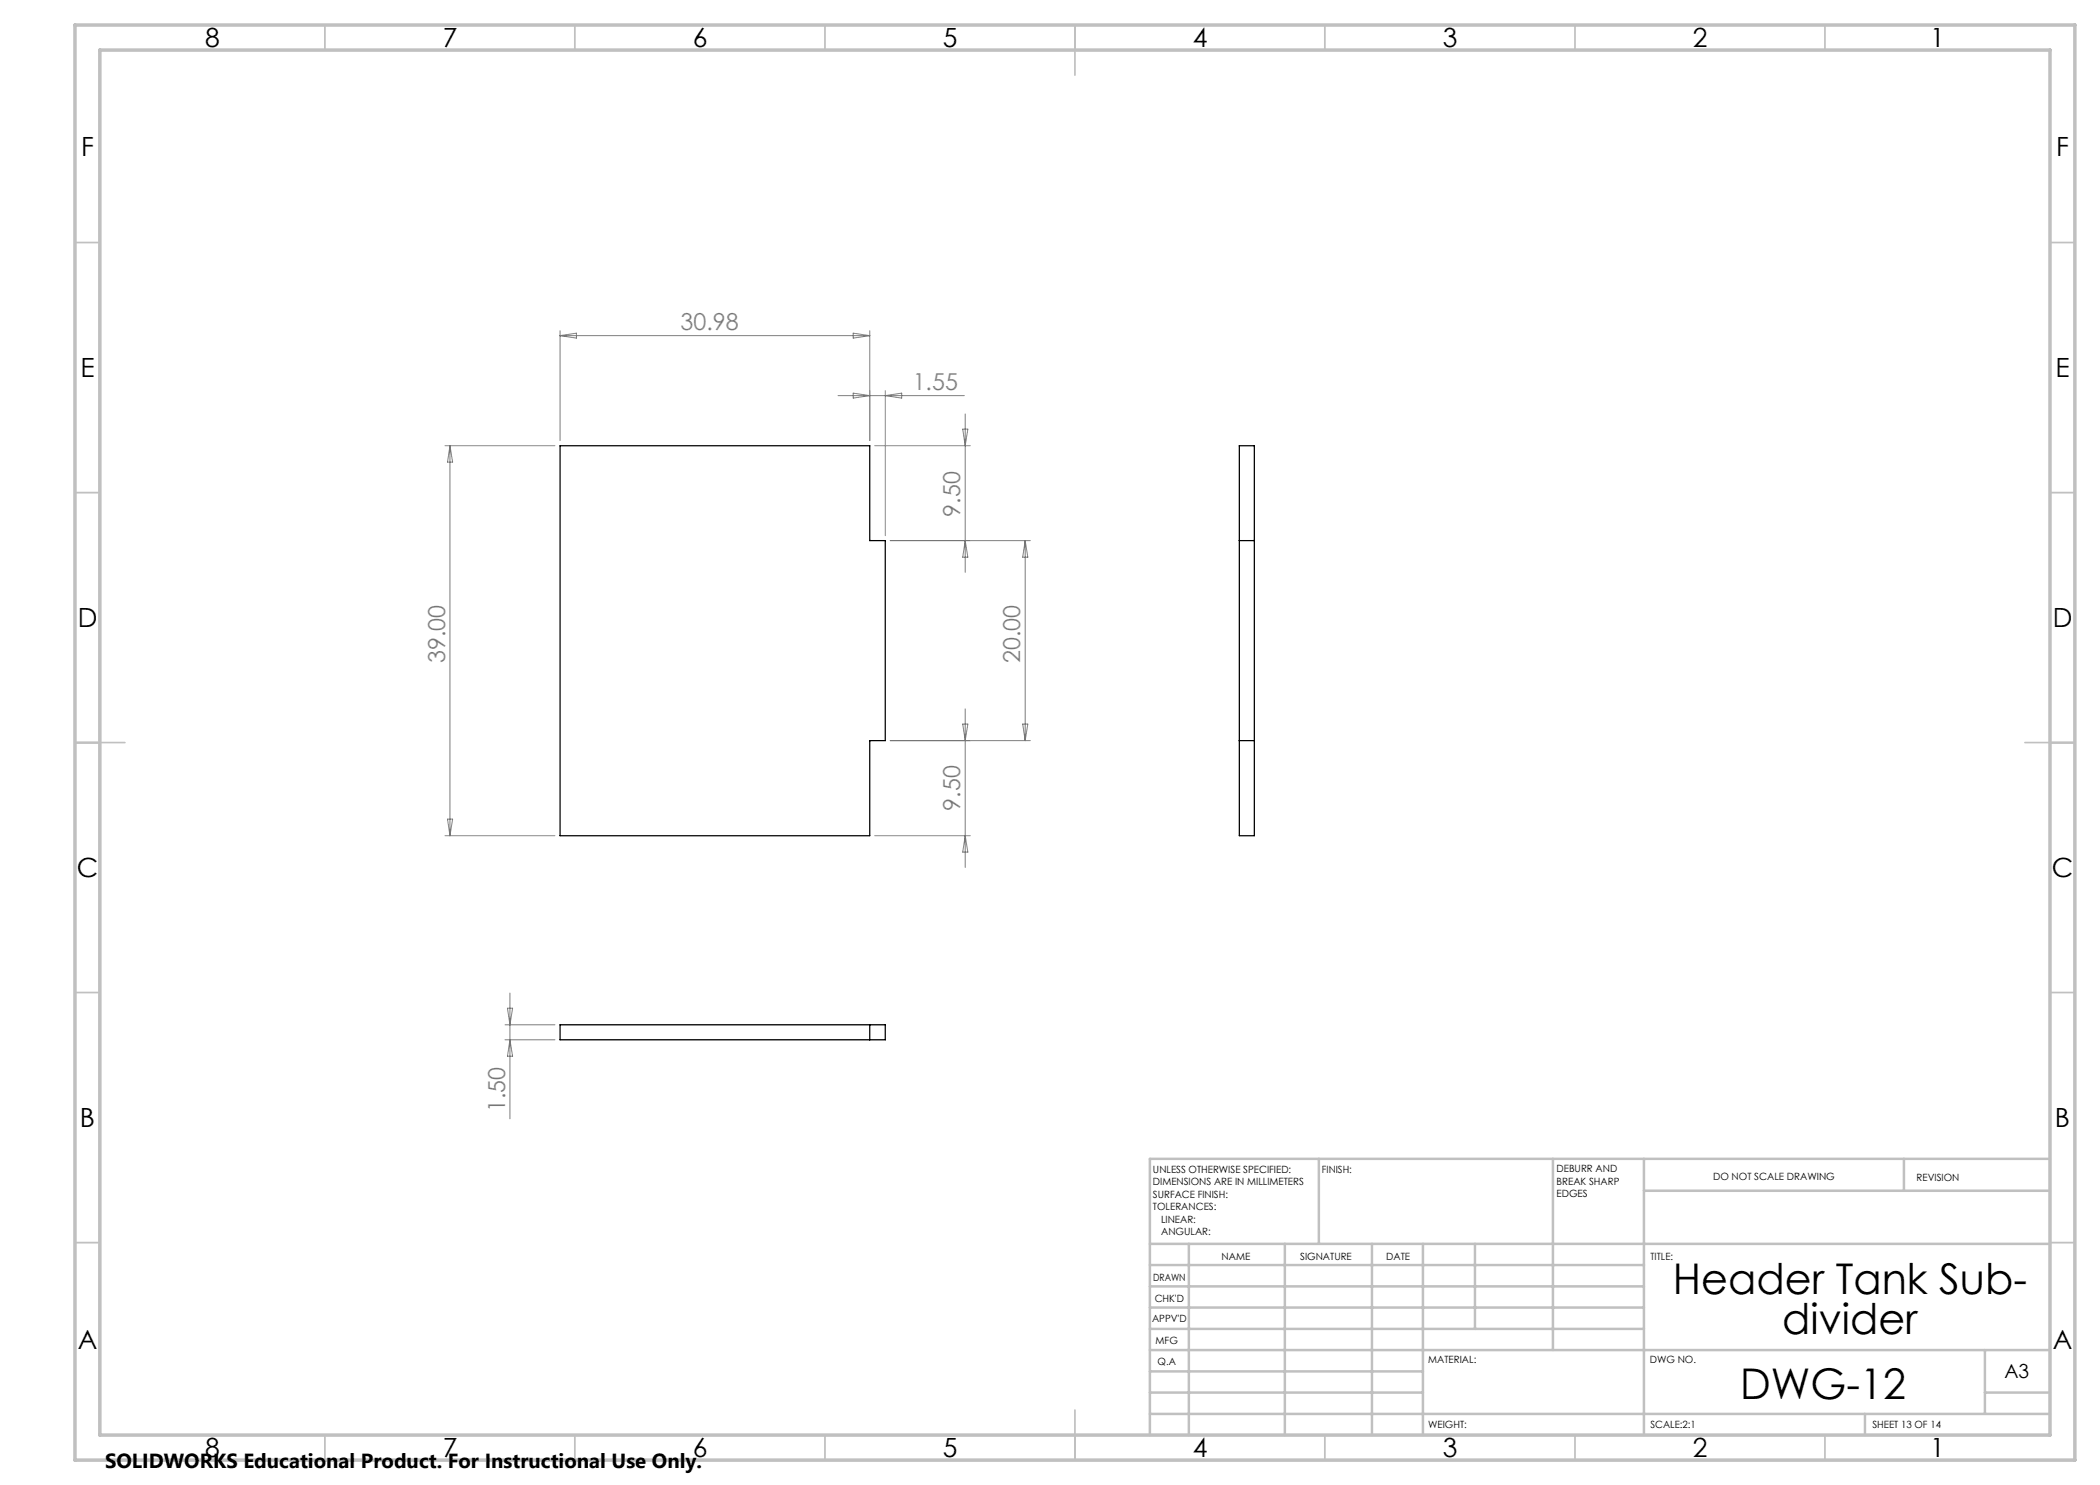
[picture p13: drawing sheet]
<svg xmlns="http://www.w3.org/2000/svg" width="420mm" height="297mm" viewBox="0 0 420 297" stroke-linecap="round" stroke-linejoin="round" font-family="sans-serif">
<defs><g id="words">
<g font-size="8.5">
<text x="334.6" y="258.8">Header Tank Sub-</text>
<text x="356.5" y="266.9">divider</text>
<text x="348.1" y="279.7">DWG-12</text>
</g>
<g font-size="5.3">
<text x="41" y="9.5">8</text>
<text x="88.5" y="9.5">7</text>
<text x="138.5" y="9.5">6</text>
<text x="188.5" y="9.5">5</text>
<text x="238.5" y="9.5">4</text>
<text x="288.5" y="9.5">3</text>
<text x="338.5" y="9.5">2</text>
<text x="386" y="9.5">1</text>
<text x="16.2" y="31.3">F</text>
<text x="411.2" y="31.3">F</text>
<text x="16.1" y="75.5">E</text>
<text x="411.1" y="75.5">E</text>
<text x="15.5" y="125.5">D</text>
<text x="410.5" y="125.5">D</text>
<text x="15.4" y="175.5">C</text>
<text x="410.4" y="175.5">C</text>
<text x="16" y="225.5">B</text>
<text x="411" y="225.5">B</text>
<text x="15.5" y="269.8">A</text>
<text x="410.5" y="269.8">A</text>
<text x="41" y="291.5">8</text>
<text x="88.5" y="291.5">7</text>
<text x="138.5" y="291.5">6</text>
<text x="188.5" y="291.5">5</text>
<text x="238.5" y="291.5">4</text>
<text x="288.5" y="291.5">3</text>
<text x="338.5" y="291.5">2</text>
<text x="386" y="291.5">1</text>
</g>
<g font-size="4.7" fill="#808080">
<text x="136.1" y="66.1">30.98</text>
<text x="182.5" y="78.1">1.55</text>
<text x="192.1" y="103.3" transform="rotate(-90 192.1 103.3)">9.50</text>
<text x="89" y="132.6" transform="rotate(-90 89 132.6)">39.00</text>
<text x="204.1" y="132.6" transform="rotate(-90 204.1 132.6)">20.00</text>
<text x="192.1" y="162.1" transform="rotate(-90 192.1 162.1)">9.50</text>
<text x="101" y="222.5" transform="rotate(-90 101 222.5)">1.50</text>
</g>
<text font-size="4.1" x="21" y="293.7">SOLIDWORKS Educational Product. For Instructional Use Only.</text>
<text font-size="3.9" x="400.9" y="275.5">A3</text>
<g font-size="2">
<text x="230.6" y="234.6">UNLESS OTHERWISE SPECIFIED:</text>
<text x="230.6" y="237.1">DIMENSIONS ARE IN MILLIMETERS</text>
<text x="230.6" y="239.6">SURFACE FINISH:</text>
<text x="264.4" y="234.6">FINISH:</text>
<text x="311.3" y="234.5">DEBURR AND</text>
<text x="311.3" y="237">BREAK SHARP</text>
<text x="311.3" y="239.5">EDGES</text>
<text x="342.6" y="236">DO NOT SCALE DRAWING</text>
<text x="383.3" y="236.2">REVISION</text>
<text x="230.6" y="242.1">TOLERANCES:</text>
<text x="232.2" y="244.6">LINEAR:</text>
<text x="232.2" y="247.1">ANGULAR:</text>
<text x="244.3" y="252">NAME</text>
<text x="260" y="251.9">SIGNATURE</text>
<text x="277.2" y="251.9">DATE</text>
<text x="330.1" y="251.9">TITLE:</text>
<text x="230.6" y="256.1">DRAWN</text>
<text x="230.9" y="260.3">CHK'D</text>
<text x="230.4" y="264.4">APPV'D</text>
<text x="231.1" y="268.8">MFG</text>
<text x="231.5" y="273">Q.A</text>
<text x="285.6" y="272.5">MATERIAL:</text>
<text x="330" y="272.5">DWG NO.</text>
<text x="285.6" y="285.5">WEIGHT:</text>
<text x="330.1" y="285.6">SCALE:2:1</text>
<text x="374.5" y="285.6">SHEET 13 OF 14</text>
</g>
</g></defs>
<g fill="none" stroke="#c0c0c0" stroke-width=".35">
<path d="M65 5v5M115 5v5M165 5v5M215 5v10M265 5v5M315 5v5M365 5v5M15 48.5h5M410 48.5h5M15 98.5h5M410 98.5h5M15 148.5h10"/>
<path d="M405 148.5h10M15 198.5h5M410 198.5h5M15 248.5h5M410 248.5h5M65 287v5M115 287v5M165 287v5M215 282v10M265 287v5M315 287v5M365 287v5"/>
</g>
<g fill="none" stroke="#c0c0c0" stroke-width=".5">
<path d="M263.8 231.8v17M310.6 231.8v38.2M328.8 231.8v55.2M328.8 238.2h81.2M380.8 231.8v6.4M410 231.8h-180v55.2M230 248.8h180M230 257.3h98.8M230 253h98.8M237.8 248.8v38.2M257 248.8v38.2M274.4 248.8v38.2"/>
<path d="M284.6 248.8v38.2M295 248.8v17M230 265.8h98.8M230 261.5h98.8M230 278.5h54.6M230 274.3h54.6M230 270h180M397 278.5h13M397 270v12.8M230 282.8h180M373 282.8v4.2"/>
</g>
<path d="M15 5h400v287h-400zM20 10h390v277h-390z" fill="none" stroke="#c0c0c0" stroke-width=".7"/>
<g fill="none" stroke="#808080" stroke-width=".2">
<path d="M112 66.1v22M112 67.1h62M112 67.1l3.3-.5v1zM167.6 79.1h25.3M170.6 66.6l3.4 .5-3.4 .5zM170.6 78.6l3.4 .5-3.4 .5zM174 66.1v22M177.1 78.1v29M177.1 79.1l3.2-.5v1zM89 89.1h22M90 89.1v78M90 89.1l.5 3.3h-1z"/>
<path d="M174.9 89.1h19.2M192.5 85.8h1.1l-.6 3.3zM193 82.8v31.7M178 108.1h28.1M193 108.1l.6 3.3h-1.1zM205 108.1v40M205 108.1l.6 3.3h-1.1zM178 148.1h28.1M192.5 144.8h1.1l-.6 3.3zM193 141.8v31.7M204.5 144.8h1.1l-.6 3.3zM89 167.1h22"/>
<path d="M89.5 163.8h1l-.5 3.3zM174.9 167.1h19.2M193 167.1l.6 3.3h-1.1zM102 198.6v25.2M101 205h10M101 208h10M101.5 201.6h1l-.5 3.4zM102 208l.5 3.2h-1z"/>
</g>
<path d="M112 89.1h62v19h3.1v40h-3.1v19h-62zM247.9 89.1h3v78h-3zM247.9 108.1h3M247.9 148.1h3M112 205h65.1v3h-65.1zM174 205v3" fill="none" stroke="#000" stroke-width=".25"/>
<use href="#words"/>
</svg>
